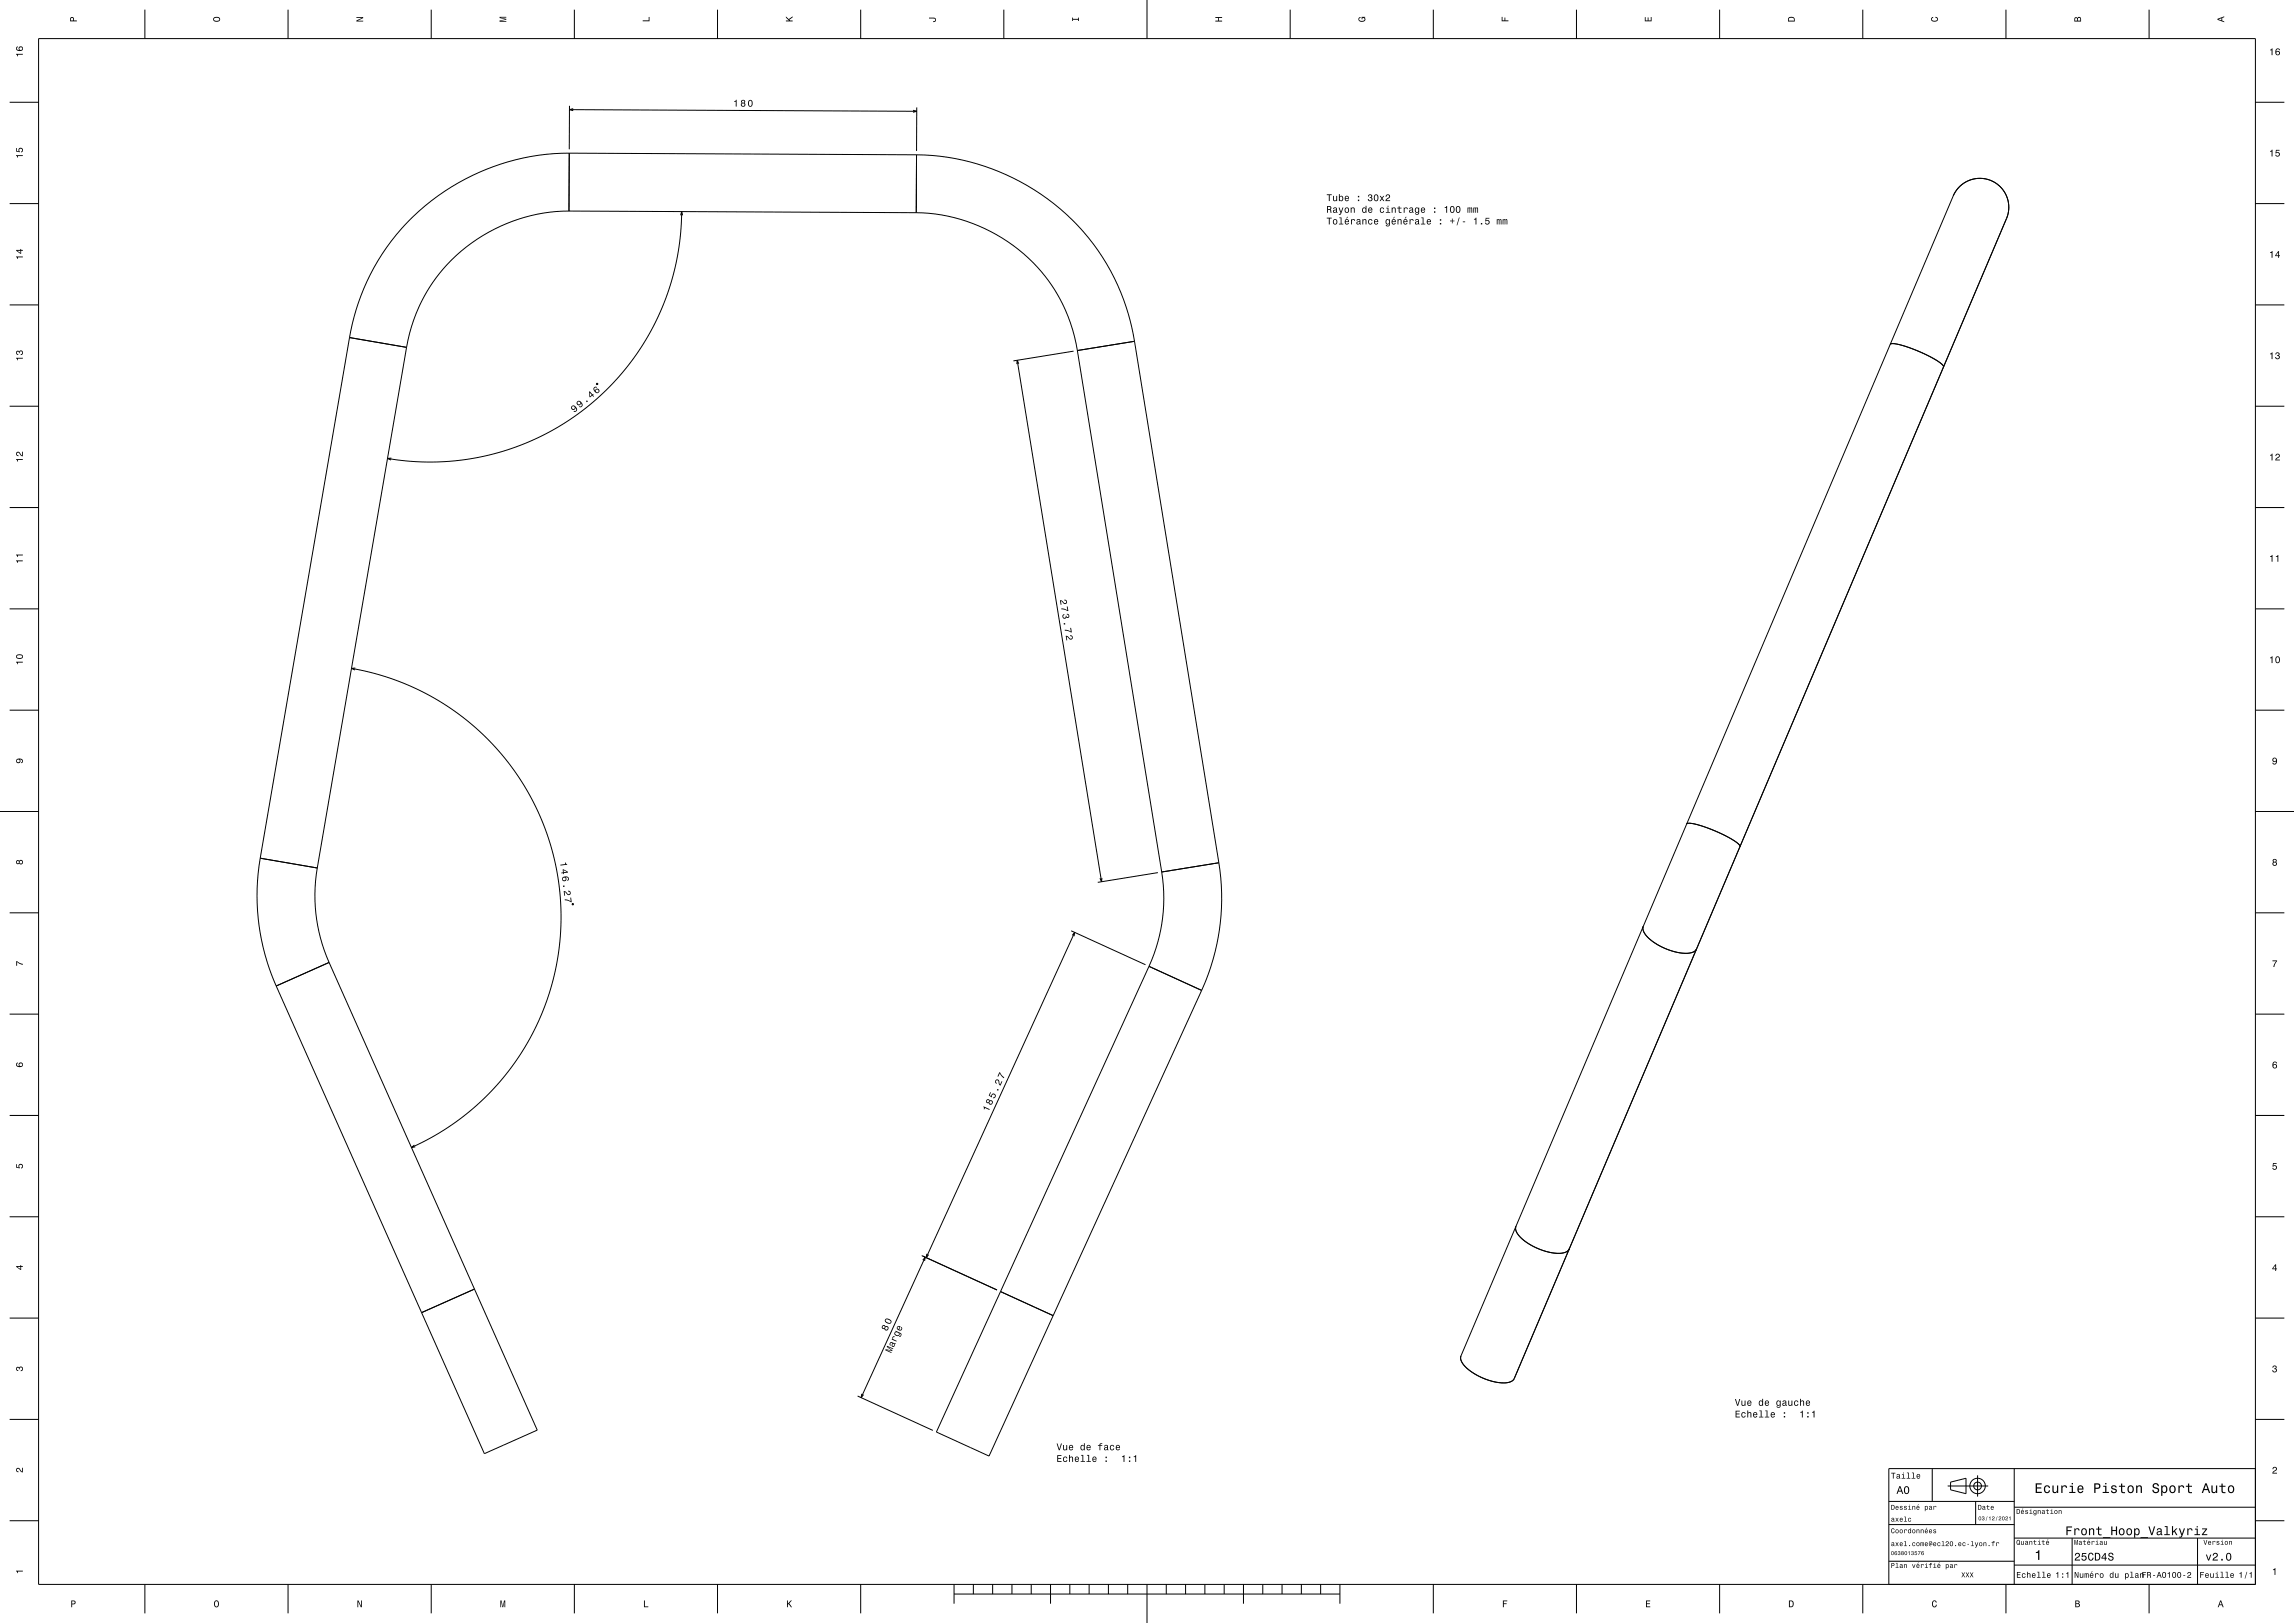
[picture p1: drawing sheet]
<svg xmlns="http://www.w3.org/2000/svg" width="1189mm" height="841mm" viewBox="0 0 1189 841" stroke-linecap="round" stroke-linejoin="round" font-family="sans-serif">
<g fill="none" stroke="#000" stroke-width=".52">
<path d="M75 5v15M149 5v15M223 5v15M298 5v15M372 5v15M446 5v15M520 5v15M595 0v20M669 5v15M743 5v15M817 5v15M891 5v15"/>
<path d="M965 5v15M1040 5v15M1114 5v15M20 20h1149v801h-1149zM5 53h15M295 57l180 1M295 55v22M297 56l-2 1h2M473 57l2 1h-2M475 56v22M1169 53h15M295 79a115 115 0 0 0-114 96"/>
<path d="M295 79v30M295 79l180 1M475 80a115 115 0 0 1 113 97M475 80v30M5 106h15M295 109a85 85 0 0 0-84 71M295 109l180 1M353 112v-2l1 2M353 110v13l-3 15-4 14-5 13-7 12-8 12-9 10-10 10-12 8-12 8-13 6-13 4-14 3-14 1h-14l-14-1M475 110a85 85 0 0 1 83 72M1040 113l1-5-1-6-3-5-5-3-5-2-6 1-5 3-3 5-227 534M1040 113l-227 534"/>
<path d="M1040 113h.1M1169 106h15M5 158h15M1169 158h15M181 175l30 5M181 175l-46 270M205 179l6 1M211 180l-47 270M588 177l-30 5M588 177l44 270M980 178h1l3 1 11 3 9 5 3 2v1M309 199h1z"/>
<path d="M527 187l44 270M528 189l-1-2v2M556 182l-31 5M558 182l44 270M1007 190h.1M5 211h15M1169 211h15M203 237l-2 1h2M5 263h15M1169 263h15M5 315h15M1169 315h15"/>
<path d="M182 346l11 3 10 3 9 3 10 5 9 5 8 6 8 7 8 7 7 8 6 9 5 8 5 10 4 9 4 10 2 10 2 10 1 11v10l-1 11-2 10-5 20-4 9-5 10-6 8-6 9-7 8-7 7-8 6-8 7-9 5-10 5M184 346h-2l2 1M5 368h15M1169 368h15M0 421h20M874 427h2h3l10 4 9 4 3 2 1 2M902 439h.1M1169 421h20M135 445a115 115 0 0 0 8 66M135 445l29 5M159 449l5 1M164 450a85 85 0 0 0 7 49"/>
<path d="M571 455v2l-1-2M600 452l-31 5M602 452a85 85 0 0 1-6 49M632 447a115 115 0 0 1-9 66M632 447l-30 5M5 473h15M297 468v1zM852 480v3l2 3 4 3 5 2 5 2 6 1 3-1 2-1M1169 473h15M171 499l107 242-27 12-108-242M171 499l-28 12M555 482l39 18"/>
<path d="M556 485l1-2v2M557 483l-77 169M879 492h.1M596 501l27 12M596 501l-111 241 28 12 110-241M5 526h15M1169 526h15M5 578h15M1169 578h15M215 593l-2 2 2-1M5 631h15M786 635l-29 69 1 2 3 3 4 3 5 3 5 1 4 1 4-1 2-2"/>
<path d="M786 635v3l2 3 4 3 5 3 6 2h5h3l2-2M1169 631h15M478 651l39 17M478 653l2-2-1 2M480 651l-34 73M480 650v2l1-2M813 647l-28 67M813 647h.1M246 668l-27 12M519 669l27 13M5 683h15M1169 683h15"/>
<path d="M785 714h.1M5 735h15M445 723l39 18M447 722l-1 2 2-1M1169 735h15M979 778h65M1002 761v17M1009 770h21M1011 768l8-2v8l-8-2zM1024 778v12M1025 765v11M1044 761v60"/>
<path d="M1169 761h-190v60M5 788h15M979 790h65M1044 797h125M1044 781h125M1074 797v24M1139 797v24M1169 788h15M979 809h65M1044 811h125M75 821v15M149 821v15"/>
<path d="M223 821v15M298 821v15M372 821v15M446 821v15M494 826h200M494 821v10M505 821v5M515 821v5M524 821v5M535 821v5M544 821v10M554 821v5"/>
<path d="M565 821v5M574 821v5M584 821v5M595 821v20M604 821v5M615 821v5M625 821v5M634 821v5M645 821v10M655 821v5M664 821v5M675 821v5"/>
<path d="M685 821v5M694 821v10M743 821v15M817 821v15M891 821v15M965 821v15M1040 821v15M1114 821v15"/>
<circle cx="1025" cy="770" r="2"/>
<circle cx="1025" cy="770" r="4"/>
</g>
<g fill="#000">
<path d="M37 9l-1 2h4h-2v-2zM37 9h1v2h-1z" fill-rule="evenodd"/>
<path d="M111 9a1.7 1.7 0 0 0 1 2 1.7 1.7 0 0 0 2-2h-1zM111 10a1.3 1.3 0 0 1 2-1 1.3 1.3 0 0 1 0 2h-2z" fill-rule="evenodd"/>
<path d="M185 9h3l-3 2h3h-3l3-2h-3z" fill-rule="evenodd"/>
<path d="M259 9h3h-3l3 1-3 1h3h-3l3-1-3-1z" fill-rule="evenodd"/>
<path d="M333 11h3v-2h1v2h-4z" fill-rule="evenodd"/>
<path d="M407 9l2 1 2-2-2 2 2 1h-4h2z" fill-rule="evenodd"/>
<path d="M482 9h2a1.2 1.2 0 0 1 1 1 1.2 1.2 0 0 1-1 1 .7 .7 0 0 0 1-1 .7 .7 0 0 0-1 0h-2z" fill-rule="evenodd"/>
<path d="M556 9v1h3v-1v2v-1h-3v1z" fill-rule="evenodd"/>
<path d="M630 9h3h-1v2h1h-3h1v-2h-1z" fill-rule="evenodd"/>
<path d="M704 9h1v1a1.2 1.2 0 0 0 1 1 1.2 1.2 0 0 0 1-2h-1v1v-1h2h-1h1a1.7 1.7 0 0 1-2 2 1.7 1.7 0 0 1-2-2z" fill-rule="evenodd"/>
<path d="M778 9h1v2h1v-2v2h2h-4z" fill-rule="evenodd"/>
<path d="M853 9v2h1v-2v2h2v-2v2h-3z" fill-rule="evenodd"/>
<path d="M927 9v2h3v-2zM927 9h2l1 2h-3z" fill-rule="evenodd"/>
<path d="M1001 9h1l-1 1a1.3 1.3 0 0 0 2 1 1.3 1.3 0 0 0 1-2h-1h1a1.6 1.6 0 0 1-1 2 1.6 1.6 0 0 1-2-2z" fill-rule="evenodd"/>
<path d="M1075 9v2h4v-1a1 1 0 0 0-1-1 1 1 0 0 0-1 0zM1076 10l1 1h-1zM1077 9h1v2h-1z" fill-rule="evenodd"/>
<path d="M1149 10l4 2-1-1v-2l1-1zM1150 10l1-1v2z" fill-rule="evenodd"/>
<path d="M8 28l1 1v-1h3zM9 24a1.6 1.6 0 0 0 1 3 1.8 1.8 0 0 0 2-3 1.2 1.2 0 0 0-2 0 1.2 1.2 0 0 0 0 2l-1-1v-1zM10 25a1 1 0 0 1 2 0 1 1 0 0 1-2 0z" fill-rule="evenodd"/>
<path d="M1177 26v3h1v-4zM1180 25a1.6 1.6 0 0 0-1 3 1.6 1.6 0 0 0 3 0l-1-1h-1v-1h1h1l-1-1zM1180 28a.7 .7 0 0 1 1 0 .7 .7 0 0 1-1 0z" fill-rule="evenodd"/>
<path d="M381 52v1v2h1v-3zM384 52l1 1a1.1 1.1 0 0 0-1 2 1.1 1.1 0 0 0 2 0 1.1 1.1 0 0 0 0-2 1 1 0 0 0 0-1 1 1 0 0 0-2 0zM384 54a1 1 0 0 1 2 0 1 1 0 0 1-2 0zM385 53a.6 .6 0 0 1 1 0 .6 .6 0 0 1-1 0zM388 52v2v1a1.6 1.6 0 0 0 2-2 1.6 1.6 0 0 0-2-1zM389 52a1.3 1.3 0 0 1 1 2 1.3 1.3 0 0 1-1 1z" fill-rule="evenodd"/>
<path d="M8 80l1 2v-1h3v-1zM8 77v2h2a1 1 0 0 1 0-2 .9 .9 0 0 1 1 0v2a1.2 1.2 0 0 0 1-2 1.2 1.2 0 0 0-2 0 1.2 1.2 0 0 0 0 1h-1z" fill-rule="evenodd"/>
<path d="M1177 78v1v2h1v-3zM1180 78l-1 2a1.1 1.1 0 0 1 2-1 1 1 0 0 1 0 2l-2-1a1.2 1.2 0 0 0 2 1 1.2 1.2 0 0 0 1-1 1.2 1.2 0 0 0-2-1v-1h2z" fill-rule="evenodd"/>
<path d="M688 107v3v-1a1.1 1.1 0 0 1 2 0 1.1 1.1 0 0 1 0 1v-1a1 1 0 0 0 0-2 1 1 0 0 0-1 0zM688 107h1v1h-1zM691 108h1v1a1 1 0 0 0-1 0 1 1 0 0 0 1 1h1v-2zM691 109a1 1 0 0 1 2 0 1 1 0 0 1-2 0zM694 108l1 2-1 1h1l1-3-1 2-1-2zM697 109a1.5 1.5 0 0 0 3 0 1.5 1.5 0 0 0-3 0zM697 109a1 1 0 0 1 2 0 1 1 0 0 1-2 0zM700 108v2h1v-1a.6 .6 0 0 1 0-1 .7 .7 0 0 1 1 1v1v-2a.9 .9 0 0 0 0-1 1.1 1.1 0 0 0-2 1zM706 108a1.3 1.3 0 0 0 0 2 1.3 1.3 0 0 0 2 0v-3v1l-1-1zM707 108a.9 .9 0 0 1 1 1 .9 .9 0 0 1-1 1zM709 108a1.3 1.3 0 0 0 0 2 1.3 1.3 0 0 0 2 0v-1a.9 .9 0 0 1-1 1 .9 .9 0 0 1 0-1h1v-1zM710 108h1v1h-1zM715 108a1.3 1.3 0 0 0 0 2 1.3 1.3 0 0 0 2 0v-1a.9 .9 0 0 1-1 1 1 1 0 0 1 0-2 .9 .9 0 0 1 1 0zM719 108v2h-1h3h-1v-2zM719 107h1zM721 108v2h1v-2l1 2v-2a.9 .9 0 0 0 0-1 .9 .9 0 0 0-1 1zM725 107v1h-1h1v2h1l-1-1v-1h1h-1zM728 108v2v-2h2a.9 .9 0 0 0-1-1 .9 .9 0 0 0-1 1zM731 108h-1h2v1a1 1 0 0 0-2 0 1 1 0 0 0 1 1h2l-1-2zM731 109a.6 .6 0 0 1 1 0 .6 .6 0 0 1-1 0zM734 108a1.3 1.3 0 0 0-1 2 1.3 1.3 0 0 0 2 0 .9 .9 0 0 1 0 1 1 1 0 0 1-2 0 1.1 1.1 0 0 0 2 0 1.1 1.1 0 0 0 1-1v-2zM734 108a.9 .9 0 0 1 1 1 .9 .9 0 0 1-1 1zM737 108a1.3 1.3 0 0 0 0 2 1.3 1.3 0 0 0 1 0l1-1a.9 .9 0 0 1-1 1 .9 .9 0 0 1-1-1h2l-1-1zM737 108h1v1h-1zM743 110h1zM743 108h1zM749 107l1 1v2v-3zM752 107v2v1a1.6 1.6 0 0 0 2-2 1.6 1.6 0 0 0-2-1zM752 107a1.3 1.3 0 0 1 1 2 1.3 1.3 0 0 1-1 1zM755 107v2v1a1.6 1.6 0 0 0 2-2 1.6 1.6 0 0 0-2-1zM755 107a1.3 1.3 0 0 1 1 2 1.3 1.3 0 0 1-1 1zM761 108v2v-2l1 2v-2l1 2v-2zM764 108v2v-2l1 2v-2l1 2v-2z" fill-rule="evenodd"/>
<path d="M688 101h1v3v-3h1zM691 102v1a.9 .9 0 0 0 1 1 .9 .9 0 0 0 1 0v-2l-1 2-1-2zM694 101v3a1.2 1.2 0 0 0 2-1 1.2 1.2 0 0 0-2-1v-1zM695 102a.9 .9 0 0 1 1 1 .9 .9 0 0 1-1 1zM697 102a1.3 1.3 0 0 0 0 2 1.3 1.3 0 0 0 2 0v-1a.9 .9 0 0 1-1 1 .9 .9 0 0 1-1-1h2v-1zM698 102l1 1h-2zM704 103v1v-1zM709 101v1a.7 .7 0 0 1 1-1 .6 .6 0 0 1 1 0 .7 .7 0 0 1-1 1v1a.7 .7 0 0 1 1 0 .7 .7 0 0 1-1 1 .7 .7 0 0 1-1-1 1.2 1.2 0 0 0 2 1 1.2 1.2 0 0 0 0-2 1 1 0 0 0 0-1 1 1 0 0 0-2 0zM712 101v2l1 1a1.6 1.6 0 0 0 2-2 1.6 1.6 0 0 0-3-1zM713 101a1.3 1.3 0 0 1 1 2 1.3 1.3 0 0 1-1 1zM715 102l1 1-1 1 1-1 2 1-1-1v-1h-1zM718 101v1h1a.8 .8 0 0 1 0-1 .8 .8 0 0 1 1 1 .8 .8 0 0 1-1 1l-1 1h3h-2v-1a1.3 1.3 0 0 0 1-1 1.3 1.3 0 0 0-1-1z" fill-rule="evenodd"/>
<path d="M688 113h1v3v-3h1zM691 115a1.3 1.3 0 0 0 2 0 1.3 1.3 0 0 0-2 0zM691 115a1 1 0 0 1 2 0 1 1 0 0 1-2 0zM694 113h1v3h-1h2h-1v-3zM698 112v1l1-1zM697 114a1.3 1.3 0 0 0 0 2 1.3 1.3 0 0 0 2 0 .9 .9 0 0 1-1 0 .9 .9 0 0 1-1-1h2v-1zM698 114l1 1h-2zM700 114v2h1v-2h1a.9 .9 0 0 0-1 0zM703 114h1l1 1a1 1 0 0 0-2 0 1 1 0 0 0 1 1h1v-2zM703 115a1 1 0 0 1 2 0 1 1 0 0 1-2 0zM706 114v2h1v-2l1 2v-1a.9 .9 0 0 0 0-1 .9 .9 0 0 0-1 0zM709 114a1.3 1.3 0 0 0 0 2 1.3 1.3 0 0 0 2 0v-1a.9 .9 0 0 1-1 1 1 1 0 0 1 0-2 .9 .9 0 0 1 1 0zM712 114a1.3 1.3 0 0 0 0 2 1.3 1.3 0 0 0 2 0 .9 .9 0 0 1-1 0 .9 .9 0 0 1 0-1h1v-1zM713 114h1v1h-1zM718 114a1.3 1.3 0 0 0 0 2 1.3 1.3 0 0 0 2 0 .9 .9 0 0 1-1 1 .9 .9 0 0 1-1 0 1.1 1.1 0 0 0 1 0 1.1 1.1 0 0 0 1-1v-2zM719 114a.9 .9 0 0 1 1 1 .9 .9 0 0 1-1 1zM723 112l-1 1 1-1zM722 114a1.3 1.3 0 0 0-1 2 1.3 1.3 0 0 0 2 0 .9 .9 0 0 1-1 0 .9 .9 0 0 1 0-1h1v-1zM722 114h1v1h-1zM724 114v2h1v-1a.6 .6 0 0 1 0-1 .7 .7 0 0 1 1 1v1v-1a.9 .9 0 0 0 0-1 .9 .9 0 0 0-1 0zM729 112l-1 1 1-1zM728 114a1.3 1.3 0 0 0-1 2 1.3 1.3 0 0 0 2 0h1a1 1 0 0 1-2 0 .9 .9 0 0 1 0-1h2l-1-1zM728 114h1v1h-1zM731 114v2v-2h2a.9 .9 0 0 0-1 0 .9 .9 0 0 0-1 0zM734 114h-1h2v1a1 1 0 0 0-2 0 1 1 0 0 0 1 1h2l-1-2zM734 115a.6 .6 0 0 1 1 0 .6 .6 0 0 1-1 0zM737 113v3h-1h3h-1v-3zM740 114a1.3 1.3 0 0 0 0 2 1.3 1.3 0 0 0 2 0 .9 .9 0 0 1-1 0 .9 .9 0 0 1-1-1h2l-1-1zM740 114h1v1h-1zM746 116h1zM746 114h1zM753 113v1l-1 1h1v1v-1l1-1h-1zM756 113l-1 4zM758 115h1zM764 113l1 1v2v-3zM770 113v2a.9 .9 0 0 1 1-1 1 1 0 0 1 0 2l-1-1a1.2 1.2 0 0 0 1 1 1.2 1.2 0 0 0 1-1 1.2 1.2 0 0 0-2-1v-1h2zM776 114v2l1-2v2l1-2v2v-2zM779 114v2l1-2v2l1-2v2v-2z" fill-rule="evenodd"/>
<path d="M8 133l1 1v-1h3zM8 130l3 1v-1h1l-1-1v1zM9 130h2v1z" fill-rule="evenodd"/>
<path d="M1177 131v3h1v-4zM1181 130l-2 3h2v1l1-2h-1v-2zM1181 131v1h-1z" fill-rule="evenodd"/>
<path d="M8 185l1 2v-1h3v-1zM9 182l-1 1 1 1v-1a.6 .6 0 0 1 0-1 .7 .7 0 0 1 1 1 .7 .7 0 0 1 1-1 .7 .7 0 0 1 1 1 .7 .7 0 0 1-1 1 1.2 1.2 0 0 0 1-2 1.2 1.2 0 0 0-2 0z" fill-rule="evenodd"/>
<path d="M1177 183v1v2h1v-3zM1180 183l-1 1h1a.6 .6 0 0 1 0-1 .6 .6 0 0 1 1 0 .6 .6 0 0 1 0 1h-1a.7 .7 0 0 1 1 1 .7 .7 0 0 1-1 1 .7 .7 0 0 1 0-1h-1a1.1 1.1 0 0 0 2 1 1.1 1.1 0 0 0 0-2 1 1 0 0 0 0-1 1 1 0 0 0-1 0z" fill-rule="evenodd"/>
<path d="M296 210a1.2 1.2 0 0 0 1 2 1.2 1.2 0 0 0 1-1l1 2h-2a1.3 1.3 0 0 0 2 0 1.3 1.3 0 0 0-1-2l-1-1zM296 211a1 1 0 0 1 2 0 1 1 0 0 1-2 0zM299 208a1.2 1.2 0 0 0 0 2 1.2 1.2 0 0 0 2-1 1 1 0 0 1 0 2 1 1 0 0 1-1 0 1.3 1.3 0 0 0 2-1 1.3 1.3 0 0 0-1-2h-1zM299 209a1 1 0 0 1 2 0 1 1 0 0 1-2 0zM304 208h1l-1-1zM305 203l1 3 1-1 1 1v-1l-1-1-1-1zM306 203l1 2h-1zM308 201a1.6 1.6 0 0 0 1 2 1.6 1.6 0 0 0 2-1l-1-1-2 1v-1h1zM309 203a.7 .7 0 0 1 1 0 .7 .7 0 0 1-1 0z" fill-rule="evenodd"/>
<path d="M8 238l1 1v-1h3zM9 234l-1 2h1h1a.8 .8 0 0 1-1-1 .8 .8 0 0 1 1-1 .8 .8 0 0 1 0 1l2 1v-2h-1v2a1.5 1.5 0 0 0-2-2z" fill-rule="evenodd"/>
<path d="M1177 236v3h1v-4zM1180 235l-1 1h1a.8 .8 0 0 1 1 0 .8 .8 0 0 1-1 1l-1 2h3v-1h-2a1.4 1.4 0 0 0 2-2 1.3 1.3 0 0 0-2-1z" fill-rule="evenodd"/>
<path d="M8 290l1 2v-1h3v-1zM8 287l1 2v-1h3v-1z" fill-rule="evenodd"/>
<path d="M1177 288v1v2h1v-3zM1180 288v1v2h1v-3z" fill-rule="evenodd"/>
<path d="M549 311l1 2v-2v1a1.3 1.3 0 0 0 2 1 1.3 1.3 0 0 0 1-2h-1a.8 .8 0 0 1 1 1 .8 .8 0 0 1-1 1 .8 .8 0 0 1-1-1zM550 315v1l4 1-1-3v2zM551 319a1.2 1.2 0 0 0 0 1 1.2 1.2 0 0 0 2 0 1 1 0 0 0 1-1 1 1 0 0 0-1-1v1a.6 .6 0 0 1 1 0 .6 .6 0 0 1 0 1 .7 .7 0 0 1-1-1h-1a.7 .7 0 0 1 0 1 .7 .7 0 0 1-1-1 .7 .7 0 0 1 1 0v-1zM551 323v1h1v-1zM552 326v1l4 1-1-3v2zM552 329l1 3v-2a1.3 1.3 0 0 0 2 1 1.3 1.3 0 0 0 1-1l-1-1v1a.8 .8 0 0 1 1 0 .8 .8 0 0 1-1 1 .8 .8 0 0 1-1-1z" fill-rule="evenodd"/>
<path d="M8 343l1 1v-1h3zM9 339l-1 1a1.7 1.7 0 0 0 2 1 1.7 1.7 0 0 0 2-1l-1-1zM9 340a1.3 1.3 0 0 1 1-1 1.3 1.3 0 0 1 1 2h-2z" fill-rule="evenodd"/>
<path d="M1177 341v3h1v-4zM1180 341l-1 2 1 1a1.6 1.6 0 0 0 2-2 1.6 1.6 0 0 0-2-1zM1180 341a1.3 1.3 0 0 1 1 1 1.3 1.3 0 0 1-1 1z" fill-rule="evenodd"/>
<path d="M9 393a1.2 1.2 0 0 0-1 2 1.2 1.2 0 0 0 2 0 1.2 1.2 0 0 0 0-1h1v1a1.3 1.3 0 0 0 1-1 1.3 1.3 0 0 0-2-1zM9 394a.7 .7 0 0 1 1 0 .7 .7 0 0 1-1 0z" fill-rule="evenodd"/>
<path d="M1178 393a1.1 1.1 0 0 0 0 2 1.1 1.1 0 0 0 2 0 1 1 0 0 1-1 1 1 1 0 0 1-1-1 1.3 1.3 0 0 0 2 1 1.3 1.3 0 0 0 0-2l-1-1zM1178 394a1 1 0 0 1 2 0 1 1 0 0 1-2 0z" fill-rule="evenodd"/>
<path d="M9 446a1 1 0 0 0-1 1 1 1 0 0 0 2 0 1.1 1.1 0 0 0 2 1 1.1 1.1 0 0 0 0-2 1.1 1.1 0 0 0-2 0zM10 447a1 1 0 0 1 2 0 1 1 0 0 1-2 0zM9 447a.6 .6 0 0 1 1 0 .6 .6 0 0 1-1 0z" fill-rule="evenodd"/>
<path d="M290 448v1l4-1-1-1v1zM292 451v1h-1v1h1v-1h2zM292 451l2 1h-2zM292 455a1.2 1.2 0 0 0 0 1 1.2 1.2 0 0 0 1 0 1.2 1.2 0 0 0 0-1h1v1a1.3 1.3 0 0 0 1-1 1.3 1.3 0 0 0-2-1zM292 455a.7 .7 0 0 1 1 0 .7 .7 0 0 1-1 0zM292 459v1h1v-1zM292 462v2h1v-2a1.4 1.4 0 0 0 2 2 1.3 1.3 0 0 0 1-2h-1h-1a.8 .8 0 0 1 1 1 .8 .8 0 0 1 0 1 .8 .8 0 0 1-1-1zM293 466l3 1v-2v2z" fill-rule="evenodd"/>
<path d="M1178 445v2a1.1 1.1 0 0 0 0 1 1.1 1.1 0 0 0 2 0 1.1 1.1 0 0 0 0-1 1 1 0 0 0 0-2 1 1 0 0 0-2 0zM1178 448a1 1 0 0 1 2 0 1 1 0 0 1-2 0zM1178 446a1 1 0 0 1 2 0 1 1 0 0 1-2 0z" fill-rule="evenodd"/>
<path d="M8 498l4 1v1l-3-1v1h-1z" fill-rule="evenodd"/>
<path d="M1178 498h2l-1 3h-1v-1l2-2h-2z" fill-rule="evenodd"/>
<path d="M9 551a1.6 1.6 0 0 0 1 2 1.6 1.6 0 0 0 2-2 1.2 1.2 0 0 0-2 0 1.2 1.2 0 0 0 0 1h-1v-1zM10 552a1 1 0 0 1 2 0 1 1 0 0 1-2 0z" fill-rule="evenodd"/>
<path d="M1178 550a1.6 1.6 0 0 0 0 3 1.6 1.6 0 0 0 2 0v-1h-2l1-1h1v-1zM1178 553a1 1 0 0 1 2 0 1 1 0 0 1-2 0z" fill-rule="evenodd"/>
<path d="M510 573v2l1-1 2 1zM511 570a1 1 0 0 0 0 1 1 1 0 0 0 1 0 1.1 1.1 0 0 0 2 1 1.1 1.1 0 0 0 0-1 1.1 1.1 0 0 0-1-1h-1zM513 571a.7 .7 0 0 1 1 0 .7 .7 0 0 1-1 0zM511 571a1 1 0 0 1 2 0 1 1 0 0 1-2 0zM513 566l-1 2 2 1a1 1 0 0 1 0-2 1.1 1.1 0 0 1 2 1l-1 1a1.2 1.2 0 0 0 1-1 1.2 1.2 0 0 0-1-1 1.2 1.2 0 0 0-1 1h-1l1-2zM517 564v1h1zM516 560v1l1 1v-1a.8 .8 0 0 1-1-1 .8 .8 0 0 1 1 0 .8 .8 0 0 1 1 1l1 2 1-3h-1l-1 2a1.4 1.4 0 0 0 0-2 1.4 1.4 0 0 0-2 0zM518 556l-1 2 1-2 2 3 1-1z" fill-rule="evenodd"/>
<path d="M8 603l1 2h1a1.2 1.2 0 0 1 0-2 1.2 1.2 0 0 1 2 1 1.2 1.2 0 0 1-1 2v-1a.8 .8 0 0 0 0-1 .8 .8 0 0 0-1 0 .8 .8 0 0 0 0 1h-2z" fill-rule="evenodd"/>
<path d="M1178 603h2h-2v1a1.2 1.2 0 0 1 2 1 1.2 1.2 0 0 1-1 1 1.2 1.2 0 0 1-1-1 .8 .8 0 0 0 1 1 1 1 0 0 0 0-2 .8 .8 0 0 0-1 1z" fill-rule="evenodd"/>
<path d="M8 656l3 2v-2h1h-1zM9 656h2v2z" fill-rule="evenodd"/>
<path d="M1179 655l-1 3h1v1h1v-2v-2zM1179 656v1h-1z" fill-rule="evenodd"/>
<path d="M457 687a.9 .9 0 0 0 0 1 .9 .9 0 0 0 1 0 1.1 1.1 0 0 0 2 1 1.1 1.1 0 0 0 0-1 1.1 1.1 0 0 0-1-1h-1zM459 688a.7 .7 0 0 1 1 0 .7 .7 0 0 1-1 0zM457 688a1 1 0 0 1 2 0 1 1 0 0 1-2 0zM459 683a1.7 1.7 0 0 0 1 3 1.7 1.7 0 0 0 2-1l-1-2zM459 684a1.3 1.3 0 0 1 2 0 1.3 1.3 0 0 1 0 2l-2-1z" fill-rule="evenodd"/>
<path d="M9 709h1a1.2 1.2 0 0 1 2 0 1.2 1.2 0 0 1-1 2v-1a.7 .7 0 0 0 1-1 .7 .7 0 0 0-1 0 .7 .7 0 0 0-1 1v-1a.6 .6 0 0 0-1 0 .6 .6 0 0 0 0 1h-1z" fill-rule="evenodd"/>
<path d="M460 697v1l2 2-3-1v1l3 1-3-2 3 1h1l-3-2 3 1zM461 696l1 1v-1a1 1 0 0 0 0 2 1.1 1.1 0 0 0 2-1v-1zM462 697a1 1 0 0 1 2 0 1 1 0 0 1-2 0zM463 693v1h-1l3 1-2-1 1-1zM464 690a1.2 1.2 0 0 0 1 2 1.2 1.2 0 0 0 1-1 .9 .9 0 0 1 1 1 .9 .9 0 0 1-1 1 1.1 1.1 0 0 0 1-1 1.1 1.1 0 0 0 0-1zM464 690a1.1 1.1 0 0 1 2 1 1 1 0 0 1-1 1l-1-1zM465 687a1.3 1.3 0 0 0 0 2 1.3 1.3 0 0 0 2 0 1.3 1.3 0 0 0 0-1 .9 .9 0 0 1 0 1 .9 .9 0 0 1-1 0l1-2zM465 688h1v1z" fill-rule="evenodd"/>
<path d="M1178 708a1 1 0 0 1 2 0 1 1 0 0 1 0 1 1.2 1.2 0 0 1-1 2 1.2 1.2 0 0 1-1-1 .7 .7 0 0 0 1 1 .7 .7 0 0 0 1-1 .7 .7 0 0 0-1-1 .6 .6 0 0 0 0-1 .7 .7 0 0 0-1 1z" fill-rule="evenodd"/>
<path d="M900 731v3h2h-2v-1h2v-1h-2v-1h2zM903 732a1.3 1.3 0 0 0 0 2 1.3 1.3 0 0 0 2 0 1 1 0 0 1-2 0 1 1 0 0 1 0-2 1.1 1.1 0 0 1 2 1l-1-1zM906 731v3l1-2v2h1v-1a.9 .9 0 0 0-1-1 .9 .9 0 0 0-1 0v-1zM909 732a1.3 1.3 0 0 0 0 2 1.3 1.3 0 0 0 2 0 .9 .9 0 0 1-1 0 .9 .9 0 0 1-1-1h2l-1-1zM909 732h1v1h-1zM912 731h1v3h-1h2h-1v-3zM915 731h1v3h-1h2h-1v-3zM918 732a1.3 1.3 0 0 0 0 2 1.3 1.3 0 0 0 2 0 .9 .9 0 0 1-1 0 .9 .9 0 0 1-1-1h2l-1-1zM918 732h1l1 1h-2zM925 732v1v-1z" fill-rule="evenodd"/>
<path d="M899 725l1 3h1l1-3-1 3-1-3zM903 726v2a.9 .9 0 0 0 0 1 .9 .9 0 0 0 1-1h1v-2h-1v2l-1-2zM906 726a1.3 1.3 0 0 0 0 2 1.3 1.3 0 0 0 2 0 .9 .9 0 0 1-1 0 .9 .9 0 0 1-1-1h2l-1-1zM906 726h1v1h-1zM912 726a1.3 1.3 0 0 0 0 2 1.3 1.3 0 0 0 1 0h1v-3h-1v1zM912 727a1 1 0 0 1 2 0 1 1 0 0 1-2 0zM915 726a1.3 1.3 0 0 0 0 2 1.3 1.3 0 0 0 2 0 .9 .9 0 0 1-1 0 .9 .9 0 0 1-1-1h2l-1-1zM915 726h1v1h-1zM921 726a1.3 1.3 0 0 0 0 2 1.3 1.3 0 0 0 2 0 .9 .9 0 0 1-1 1 .9 .9 0 0 1-1 0 1.1 1.1 0 0 0 1 1 1.1 1.1 0 0 0 1-2v-2zM921 726h1a.9 .9 0 0 1 1 1 1.1 1.1 0 0 1-2 1zM924 726v1l1-1v1a1 1 0 0 0-1 0 1.1 1.1 0 0 0 1 2l1-1v-2zM924 728a.6 .6 0 0 1 1 0 .6 .6 0 0 1-1 0zM927 726v2a.9 .9 0 0 0 1 1 .9 .9 0 0 0 1-1v-2v2h-1l-1-2zM930 726a1.3 1.3 0 0 0 0 2 1.3 1.3 0 0 0 2 0v-1a.9 .9 0 0 1-1 1 1 1 0 0 1 0-2 .9 .9 0 0 1 1 1l-1-1zM933 725v3v-1l1-1 1 2v-1a.9 .9 0 0 0-1-1 .9 .9 0 0 0-1 0v-1zM936 726a1.3 1.3 0 0 0 0 2 1.3 1.3 0 0 0 2 0 .9 .9 0 0 1-1 0 .9 .9 0 0 1-1-1h2v-1zM937 726l1 1h-2z" fill-rule="evenodd"/>
<path d="M933 732h1v2v-3zM937 732v1v-1zM939 732h1v2v-3z" fill-rule="evenodd"/>
<path d="M548 754v4h2v-1h-2v-1h2h-2v-2h2zM551 755a1.3 1.3 0 0 0 0 2 1.3 1.3 0 0 0 2 0 .9 .9 0 0 1-1 0 1 1 0 0 1 0-2 .9 .9 0 0 1 1 1v-1zM554 754v4h1v-2a.6 .6 0 0 1 0-1 .7 .7 0 0 1 1 1v2v-2a.9 .9 0 0 0 0-1 .9 .9 0 0 0-1 0v-1zM557 755a1.3 1.3 0 0 0 0 2 1.3 1.3 0 0 0 2 0 .9 .9 0 0 1-1 0 .9 .9 0 0 1-1-1h2v-1zM558 755l1 1h-2zM560 754h1v3l-1 1h2l-1-1v-3zM563 754h1v3l-1 1h2v-1v-3zM566 755a1.3 1.3 0 0 0 0 2 1.3 1.3 0 0 0 2 0 .9 .9 0 0 1-1 0 .9 .9 0 0 1 0-1h1v-1zM567 755h1v1h-1zM573 757v1h1v-1zM573 755v1h1v-1z" fill-rule="evenodd"/>
<path d="M548 748l1 3 1-3-1 3-1-3zM551 749v2a.9 .9 0 0 0 1 1 .9 .9 0 0 0 1-1v-2l-1 2-1-2zM554 749a1.3 1.3 0 0 0 0 2 1.3 1.3 0 0 0 2 0 .9 .9 0 0 1-1 0 .9 .9 0 0 1-1-1h2v-1zM555 749l1 1h-2zM560 749a1.3 1.3 0 0 0 0 2 1.3 1.3 0 0 0 2 0v-3v1h-1zM561 749a.9 .9 0 0 1 1 1 .9 .9 0 0 1-1 1zM563 749a1.3 1.3 0 0 0 0 2 1.3 1.3 0 0 0 2 0 .9 .9 0 0 1-1 0 .9 .9 0 0 1 0-1h1v-1zM564 749h1v1h-1zM569 749h1v2v-2h1l-1-1h1zM573 749l-1 1 2-1v1a1 1 0 0 0-2 0 1.1 1.1 0 0 0 1 2l2-1-1-2zM573 751a.6 .6 0 0 1 1 0 .6 .6 0 0 1-1 0zM576 749a1.3 1.3 0 0 0-1 2 1.3 1.3 0 0 0 2 0 .9 .9 0 0 1-1 0 1 1 0 0 1 0-2 .9 .9 0 0 1 1 1v-1zM579 749a1.3 1.3 0 0 0-1 2 1.3 1.3 0 0 0 2 0 .9 .9 0 0 1-1 0 .9 .9 0 0 1 0-1h2l-1-1zM579 749h1v1h-1z" fill-rule="evenodd"/>
<path d="M582 755v3h1v-4zM585 757v1h1v-1zM585 755v1h1v-1zM588 755v3h1v-4z" fill-rule="evenodd"/>
<path d="M9 761a2.1 2.1 0 0 1 2 1v-1h1v2l-2-1a.7 .7 0 0 0-1-1 .7 .7 0 0 0 0 1 .7 .7 0 0 0 1 0l-1 1-1-1z" fill-rule="evenodd"/>
<path d="M980 780v2h1a1.3 1.3 0 0 0 1-1 1.3 1.3 0 0 0-1-1zM981 780a1 1 0 0 1 1 1 1 1 0 0 1-1 1zM983 781a1 1 0 0 0 0 1 1 1 0 0 0 1 0h-1v-1h1zM983 781h1h-1zM985 780v1l1 1h-1a.7 .7 0 0 0 1 0 .7 .7 0 0 0 0-1h-1h1v-1zM987 780v1l1 1h-1a.7 .7 0 0 0 1 0 .7 .7 0 0 0 0-1h-1h1v-1zM989 780l1 2h-1h2h-1v-2zM991 780v2l1-1 1 1v-1zM994 781a1 1 0 0 0-1 1 1 1 0 0 0 2 0h-1v-1h1zM994 781h1h-1zM998 780v3v-1a.9 .9 0 0 0 1-1 .9 .9 0 0 0-1 0zM998 781a.7 .7 0 0 1 1 0 .7 .7 0 0 1-1 0zM1000 780v1h1a.7 .7 0 0 0-1 1h1v-2zM1000 782a.5 .5 0 0 1 1 0 .5 .5 0 0 1-1 0zM1002 780v2l1-1h1z" fill-rule="evenodd"/>
<path d="M980 763l1 1v2v-2l1-1zM983 764v1l1-1v1a.8 .8 0 0 0-1 0 .8 .8 0 0 0 1 1h1v-2zM983 765a.5 .5 0 0 1 1 0 .5 .5 0 0 1-1 0zM986 764v2h2h-1v-2zM986 763h1zM988 763h1v3h-1h2h-1v-3zM991 763h1v3h-1h2h-1v-3zM994 764a1.1 1.1 0 0 0-1 2 1.1 1.1 0 0 0 2 0v-1a.8 .8 0 0 1-1 1 .8 .8 0 0 1 0-1h1v-1zM994 764h1v1h-1z" fill-rule="evenodd"/>
<path d="M984 770l-1 4h1v-1h2v1l-1-4zM985 771v1h-1zM987 771v2l1 1a1.8 1.8 0 0 0 2-2 1.8 1.8 0 0 0-3-1zM988 771a1.5 1.5 0 0 1 1 1 1.5 1.5 0 0 1-1 2l-1-2z" fill-rule="evenodd"/>
<path d="M1025 780v2h1a1.3 1.3 0 0 0 1-1 1.3 1.3 0 0 0-1-1zM1026 780a1 1 0 0 1 1 1 1 1 0 0 1-1 1zM1028 780v1a.7 .7 0 0 0-1 1 .7 .7 0 0 0 1 0h1v-2zM1028 782a.5 .5 0 0 1 1 0 .5 .5 0 0 1-1 0zM1030 780v1v1h1h-1v-1l1-1zM1032 781a1 1 0 0 0 0 1 1 1 0 0 0 1 0h-1v-1h1zM1032 781h1h-1z" fill-rule="evenodd"/>
<path d="M1055 769v5h3v-1h-2v-2h2h-2v-2h2zM1060 770a1.9 1.9 0 0 0 0 3 1.9 1.9 0 0 0 2 0l1-1h-1v1a1.2 1.2 0 0 1-2-1 1.2 1.2 0 0 1 2-1h1l-1-1zM1064 770v2a1.3 1.3 0 0 0 1 2 1.3 1.3 0 0 0 1-1v1h1v-4h-1v3h-1h-1v-3zM1068 770v4h1v-4h1l1 1a1.3 1.3 0 0 0-1-1 1.3 1.3 0 0 0-1 0zM1073 770h1v3h-2v1h4v-1h-2v-3zM1074 768v1v-1zM1077 770a1.9 1.9 0 0 0 0 3 1.9 1.9 0 0 0 3 0h-2l-1-1h3l-1-2h-1zM1078 770h1v1h-2zM1085 769v5h1v-2a1.6 1.6 0 0 0 3-1 1.6 1.6 0 0 0-2-2zM1086 769h1a.9 .9 0 0 1 1 1 .9 .9 0 0 1-1 1h-1zM1090 770h1v3h-1v1h3v-1h-1v-3zM1091 768v1h1v-1zM1095 770h-1a2 2 0 0 0 3 2 .9 .9 0 0 1-1 1 .9 .9 0 0 1-1-1h-1a1.4 1.4 0 0 0 2 2 1.4 1.4 0 0 0 1-2l-2-1a.8 .8 0 0 1 1-1 .8 .8 0 0 1 0 1h1l-1-1zM1099 769v1h-1h1l1 3 1 1v-1h-1v-1v-2h1h-1v-1zM1103 770a1.9 1.9 0 0 0 0 3 1.9 1.9 0 0 0 3 0v-1a1.7 1.7 0 0 0-1-2 1.7 1.7 0 0 0-2 0zM1104 771v-1a1.3 1.3 0 0 1 1 2 1.3 1.3 0 0 1-1 1zM1107 770v4h1v-3l1-1 1 1v3v-3a1.3 1.3 0 0 0-1-1 1.3 1.3 0 0 0-1 0zM1116 769a1.8 1.8 0 0 0 0 2 1.8 1.8 0 0 0 2 1 1.1 1.1 0 0 1-1 1 1.1 1.1 0 0 1-1-1 1.7 1.7 0 0 0 1 2 1.7 1.7 0 0 0 2-2 1.7 1.7 0 0 0-2-1 1 1 0 0 1 0-2 1 1 0 0 1 1 0 1 1 0 0 1 0 1h1v-1h-1zM1120 770v5h1v-2a1.8 1.8 0 0 0 2-1 1.8 1.8 0 0 0-2-2zM1121 771v-1a1.4 1.4 0 0 1 2 2 1.3 1.3 0 0 1-2 1zM1125 770a1.9 1.9 0 0 0 0 3 1.9 1.9 0 0 0 3 0v-1a1.7 1.7 0 0 0-1-2 1.7 1.7 0 0 0-2 0zM1125 771l1-1a1.3 1.3 0 0 1 1 2 1.3 1.3 0 0 1-2 1zM1129 770v4h1v-4h1l1 1a1.3 1.3 0 0 0-1-1 1.3 1.3 0 0 0-1 0zM1134 769v1h-1h1v3l2 1v-1h-1v-1v-2h1h-1v-1zM1143 769l-2 5h1v-2h2l1 2h1l-2-5zM1143 769l1 3h-1zM1146 770v2a1.3 1.3 0 0 0 1 2 1.3 1.3 0 0 0 2-1v1v-4l-1 3h-1v-3zM1151 769v1h-1h1l1 3 1 1v-1h-1v-1v-2h1h-1v-1zM1155 770a1.9 1.9 0 0 0 0 3 1.9 1.9 0 0 0 3 0v-1a1.7 1.7 0 0 0-1-2 1.7 1.7 0 0 0-2 0zM1156 771v-1a1.3 1.3 0 0 1 1 2 1.3 1.3 0 0 1-1 1z" fill-rule="evenodd"/>
<path d="M1178 760a1.2 1.2 0 0 1 2 1 1.2 1.2 0 0 1-1 1l-1 1h2v1h-2l1-2a.7 .7 0 0 0 1-1 .7 .7 0 0 0-1-1 .7 .7 0 0 0-1 1z" fill-rule="evenodd"/>
<path d="M981 787h-1h1a.7 .7 0 0 0-1 1 .7 .7 0 0 0 1 1l1-1v-1zM982 787h1l-1 1h1h1l-1-1h1h-1zM985 787a1 1 0 0 0 0 1 1 1 0 0 0 1 0h-1h1v-1zM985 787h1h-1zM987 786v2h1v-2zM989 787a1 1 0 0 0 0 1 1 1 0 0 0 1 0h1a.7 .7 0 0 1-1 0 .7 .7 0 0 1 0-1 .7 .7 0 0 1 1 0h-1z" fill-rule="evenodd"/>
<path d="M980 792a1.2 1.2 0 0 0 0 2 1.2 1.2 0 0 0 2 0 .8 .8 0 0 1-1 0 .8 .8 0 0 1 0-1 .8 .8 0 0 1 1 0l-1-1zM982 794a1 1 0 0 0 2 0 1 1 0 0 0-2 0zM983 793a.7 .7 0 0 1 1 0 .7 .7 0 0 1-1 0zM985 794a1 1 0 0 0 1 0 1 1 0 0 0-1 0zM985 793a.7 .7 0 0 1 1 0 .7 .7 0 0 1-1 0zM987 793v1v-1h1zM989 793a.9 .9 0 0 0 0 1 .9 .9 0 0 0 1 0h1v-2l-1 1zM989 793a.7 .7 0 0 1 1 0 .7 .7 0 0 1-1 0zM991 794a1 1 0 0 0 2 0 1 1 0 0 0-2 0zM991 793a1 1 0 0 1 2 0 1 1 0 0 1-2 0zM993 793v1l1-1 1 1v-1zM996 793v1v-1l1 1v-1zM999 792h-1zM998 793a1 1 0 0 0 0 1 1 1 0 0 0 1 0h-1h1v-1zM998 793h1h-1zM1000 793a1 1 0 0 0 0 1 1 1 0 0 0 1 0h-1h1v-1zM1000 793h1h-1zM1002 793l1 1h-1a.7 .7 0 0 0 1 1 1 1 0 0 0 0-2h-1h1z" fill-rule="evenodd"/>
<path d="M1026 786v2a.9 .9 0 0 0 1-1 .9 .9 0 0 0-1-1zM1026 786h1l-1 2zM1027 786h1v1v1l-1-1a.7 .7 0 0 0 1 1 .7 .7 0 0 0 0-1v-1zM1030 786l-1 2zM1031 786l1 2v-2zM1033 786h-1h1h1l-2 2h2h-1l1-1a.7 .7 0 0 0 0-1 .7 .7 0 0 0-1 0zM1035 786l-1 2zM1036 786h1l-1 2h1h-1l1-1a.7 .7 0 0 0 0-1 .7 .7 0 0 0-1 0zM1038 786v2a.9 .9 0 0 0 1-1 .9 .9 0 0 0-1-1zM1038 786h1l-1 2zM1040 786h-1h1l-1 2h2h-1l1-1a.7 .7 0 0 0-1-1zM1041 786l1 2v-2z" fill-rule="evenodd"/>
<path d="M1045 782v2h1a1.3 1.3 0 0 0 1-1 1.3 1.3 0 0 0-1-1zM1046 782a1 1 0 0 1 1 1 1 1 0 0 1-1 1zM1048 783a1 1 0 0 0 0 1 1 1 0 0 0 1 0h-1h1v-1zM1048 783h1h-1zM1050 783l1 1h-1a.7 .7 0 0 0 1 1 1 1 0 0 0 0-2h-1h1zM1052 783v1h1v-1zM1052 782h1zM1054 783a.9 .9 0 0 0 0 1 .9 .9 0 0 0 1 0v1h-1a.8 .8 0 0 0 1 0 .8 .8 0 0 0 1-1v-1zM1054 783a1 1 0 0 1 2 0 1 1 0 0 1-2 0zM1056 783v1l1-1 1 1v-1zM1059 783h-1h1a.7 .7 0 0 0-1 1 .7 .7 0 0 0 1 1l1-1v-1zM1061 782l-1 1h1v1l1 1-1-1v-1h1zM1063 783v1h1v-1zM1063 782h1zM1065 784a1 1 0 0 0 2 0 1 1 0 0 0-2 0zM1065 783a.7 .7 0 0 1 1 0 .7 .7 0 0 1-1 0zM1067 783v1l1-1 1 1-1-1z" fill-rule="evenodd"/>
<path d="M1071 791v4h1v-2h2h-2v-1h2v-1zM1075 792v3h1v-2l1-1 1 1a1.1 1.1 0 0 0-1-1 1.1 1.1 0 0 0-1 1zM1079 792a1.7 1.7 0 0 0 0 3 1.7 1.7 0 0 0 3 0l-1-3h-1zM1079 793l1-1a1.2 1.2 0 0 1 1 2 1.2 1.2 0 0 1-2 1zM1083 792v3v-2l1-1 1 1v2v-2a1.1 1.1 0 0 0 0-1 1.1 1.1 0 0 0-2 1zM1087 791v1h-1v1h1l1 2 1 1-1-2v-1h1v-1h-1v-1zM1090 797h4zM1094 791v4h1v-2h2v2v-4v2h-2v-2zM1099 792a1.7 1.7 0 0 0-1 3 1.7 1.7 0 0 0 3 0v-3h-1zM1099 793v-1a1.4 1.4 0 0 1 2 2 1.2 1.2 0 0 1-2 1zM1102 792a1.7 1.7 0 0 0 0 3 1.7 1.7 0 0 0 3 0v-3h-1zM1103 793v-1a1.4 1.4 0 0 1 2 2 1.2 1.2 0 0 1-2 1zM1106 792v5h1v-2a1.6 1.6 0 0 0 2-1 1.6 1.6 0 0 0-2-1zM1107 793v-1a1.2 1.2 0 0 1 1 2 1.2 1.2 0 0 1-1 1zM1109 797h4zM1114 791l1 4h1l1-4h-1l-1 4-1-4zM1118 792v1a.7 .7 0 0 1 1-1 .7 .7 0 0 1 1 1 1.3 1.3 0 0 0-2 1 1.3 1.3 0 0 0 1 2l1-1h1l-1-3zM1118 794a1 1 0 0 1 2 0 1 1 0 0 1-2 0zM1122 791h1v4h-1h3h-2v-4zM1126 791v4l1-1 1 1h1l-2-2 2-1h-1l-2 2v-3zM1129 792l2 4-1 1 3-5h-1l-1 3-1-3zM1134 792v3l1-2v-1l1 1a1.1 1.1 0 0 0 0-1 1.1 1.1 0 0 0-2 1zM1138 792v1h1v2h-2h3h-1v-3zM1141 792h2l-2 3h3h-2l2-3z" fill-rule="evenodd"/>
<path d="M1142 798l1 2 1-2-1 2zM1145 799a1 1 0 0 0 0 1 1 1 0 0 0 1 0h-1h1v-1zM1145 799h1h-1zM1147 799v1v-1h1zM1149 799l1 1h-1a.7 .7 0 0 0 1 1 1 1 0 0 0 0-2h-1h1zM1151 799l1 1h-1h2h-1v-1zM1153 800a1 1 0 0 0 2 0 1 1 0 0 0-2 0zM1153 799a1 1 0 0 1 2 0 1 1 0 0 1-2 0zM1155 799v1l1-1 1 1v-1z" fill-rule="evenodd"/>
<path d="M8 814h4h-3v1z" fill-rule="evenodd"/>
<path d="M980 804l1 2a.9 .9 0 0 0 1-1 1.1 1.1 0 0 0-2-1zM981 804v2zM982 804a1 1 0 0 0 0 2 .8 .8 0 0 0 1-1h-1v-1h1zM982 805a.5 .5 0 0 1 1 0 .5 .5 0 0 1-1 0zM984 804h1l-1 1h1l-1 1v-1a.7 .7 0 0 0 1 1 .7 .7 0 0 0 0-1v-1zM986 804a1 1 0 0 0-1 1 1 1 0 0 0 2 0v-1zM987 804l1 2a.9 .9 0 0 0 1-1 1.1 1.1 0 0 0-2-1zM988 804v2zM989 804l1 2v-2zM991 804h1l-1 1h1l-1 1v-1a.7 .7 0 0 0 0 1 .7 .7 0 0 0 1-1v-1zM993 804l-1 1h1h-1a.7 .7 0 0 0 1 1 .7 .7 0 0 0 1-1 .7 .7 0 0 0-1 0l1-1zM994 804h1v2v-2zM996 804a1 1 0 0 0 0 2 .8 .8 0 0 0 1-1h-1v-1h1zM996 805a.5 .5 0 0 1 1 0 .5 .5 0 0 1-1 0z" fill-rule="evenodd"/>
<path d="M980 810v2l1-1a.8 .8 0 0 0 1 0 .8 .8 0 0 0-1-1zM981 810v1zM983 810v2h-1h2h-1v-2zM985 811h1a.7 .7 0 0 0-1 1 .7 .7 0 0 0 0 1l1-1v-1zM985 812a.5 .5 0 0 1 1 0 .5 .5 0 0 1-1 0zM987 811v1l1-1v1v-1zM991 811l1 1 1-1-1 1zM994 811a1 1 0 0 0-1 1 1 1 0 0 0 2 0h-1h1v-1zM994 811h1h-1zM996 811v1v-1h1zM998 811v1h1v-1zM998 810h1zM1000 811l1 1v-1v-1zM1002 811l1 1h-1h2h-1v-1zM1004 811a1 1 0 0 0 0 1 1 1 0 0 0 2 0h-1h-1h2v-1zM1005 811h-1zM1009 811v2v-1a.9 .9 0 0 0 1-1 .9 .9 0 0 0-1 0zM1009 812a.7 .7 0 0 1 1 0 .7 .7 0 0 1-1 0zM1011 811h1a.7 .7 0 0 0-1 1 .7 .7 0 0 0 0 1l1-1v-1zM1011 812a.5 .5 0 0 1 1 0 .5 .5 0 0 1-1 0zM1013 811v1v-1h1z" fill-rule="evenodd"/>
<path d="M981 799l-1 1 1-1v1a.7 .7 0 0 0-1 0 .7 .7 0 0 0 1 1h1v-2zM982 799l1 1-1 1 1-1 1 1-1-1 1-1-1 1zM985 799a1 1 0 0 0 0 2 1 1 0 0 0 1 0h-1v-1h1v-1zM985 800h1h-1zM987 799v2h1v-2zM991 799a1 1 0 0 0 0 2 1 1 0 0 0 2 0v-1a.7 .7 0 0 1-1 1 .7 .7 0 0 1 0-1 .7 .7 0 0 1 1 0l-1-1zM993 800a1 1 0 0 0 2 0 1 1 0 0 0-2 0zM994 800a.7 .7 0 0 1 1 0 .7 .7 0 0 1-1 0zM995 799v2l1-2v2l1-2v2v-2zM998 799a1 1 0 0 0 0 2 1 1 0 0 0 1 0h-1v-1h1v-1zM998 800h1h-1zM1000 799a1.1 1.1 0 0 0 0 1 1.1 1.1 0 0 0 1 1 1 1 0 0 1-1-1 1 1 0 0 1 1-1l-1 1 1 1h1l-1-2zM1002 799a1 1 0 0 0 0 2 1 1 0 0 0 1 0l-1-1h2l-1-1zM1002 800h1h-1zM1004 799a1 1 0 0 0 0 2 1 1 0 0 0 2 0v-1a.7 .7 0 0 1-1 1 .7 .7 0 0 1 0-1 .7 .7 0 0 1 1 0l-1-1zM1006 799h1v2h-1h2h-1v-2zM1009 799l-1 1 1-1h1l-2 2h2h-1v-1a.8 .8 0 0 0 1-1 .8 .8 0 0 0-1 0zM1011 799v2a1.2 1.2 0 0 0 1-1 1.2 1.2 0 0 0-1-1zM1011 799a.8 .8 0 0 1 1 1 .8 .8 0 0 1-1 1zM1013 801h1zM1015 799a1 1 0 0 0 0 2 1 1 0 0 0 1 0l-1-1h2l-1-1zM1015 800h1h-1zM1017 799a1 1 0 0 0 0 2 1 1 0 0 0 2 0v-1a.7 .7 0 0 1-1 1 .7 .7 0 0 1 0-1 .7 .7 0 0 1 1 0l-1-1zM1020 800h1zM1022 799v2h1h-1v-2zM1024 799v2v1l1-3-1 2zM1026 800a1 1 0 0 0 2 0 1 1 0 0 0-2 0zM1026 800a.7 .7 0 0 1 1 0 .7 .7 0 0 1-1 0zM1028 799v2l1-2 1 2-1-2zM1032 799l1 1v1v-1h1l-1-1h1zM1035 799v2v-1h1z" fill-rule="evenodd"/>
<path d="M1017 815v1v1l1-1 1 1-1-1 1-1-1 1zM1019 815l1 1-1 1 1-1 1 1-1-1 1-1-1 1zM1021 815l1 1-1 1 1-1 1 1-1-1 1-1-1 1z" fill-rule="evenodd"/>
<path d="M1045 815v3h2l-1-1v-1h1h-1v-1h1zM1048 815a1.1 1.1 0 0 0 0 2 1.1 1.1 0 0 0 2 0 .8 .8 0 0 1-1 0 .8 .8 0 0 1 0-1 .8 .8 0 0 1 1 0l-1-1zM1051 814v4l1-2v2v-2a.8 .8 0 0 0 0-1 .8 .8 0 0 0-1 1zM1053 815a1.1 1.1 0 0 0 0 2 1.1 1.1 0 0 0 2 0 .8 .8 0 0 1-1 0l1-1v-1zM1054 816h1h-1zM1056 814l1 1v2l-1 1h2l-1-1v-3zM1059 814v1v2l-1 1h2v-1v-3zM1061 815a1.1 1.1 0 0 0 0 2 1.1 1.1 0 0 0 2 0 .8 .8 0 0 1-1 0 .8 .8 0 0 1-1 0l2-1-1-1zM1062 816h-1z" fill-rule="evenodd"/>
<path d="M1045 799a1.1 1.1 0 0 0 2 0 1.1 1.1 0 0 0-2 0zM1046 798l1 1-1 1a1.1 1.1 0 0 1-1-1 1.1 1.1 0 0 1 1-1zM1047 799l1 1h1v-1l-1 1zM1050 799h1a.7 .7 0 0 0-1 1 .7 .7 0 0 0 0 1l1-1v-1zM1050 800a.5 .5 0 0 1 1 0 .5 .5 0 0 1-1 0zM1052 799v1l1-1v1v-1zM1054 798v1l1 1v1v-1v-1zM1056 799l1 1h-1h2h-1v-1zM1059 798l-1 1h1v1l1 1-1-1v-1h1zM1061 799a1 1 0 0 0 0 1 1 1 0 0 0 1 0h-1h1v-1zM1061 799h1h-1z" fill-rule="evenodd"/>
<path d="M1055 804l2-1v5h-1v-3h-1z" fill-rule="evenodd"/>
<path d="M1066 815l1 3v-3zM1069 817v1v-1zM1069 815v1v-1zM1071 815h1v3v-3z" fill-rule="evenodd"/>
<path d="M1075 798v2v-2l1 2 1-2v2v-2l-1 2v-2zM1078 799a.7 .7 0 0 0-1 1 .7 .7 0 0 0 1 1l1-1v-1zM1078 800a.5 .5 0 0 1 1 0 .5 .5 0 0 1-1 0zM1080 798v1v1l1 1-1-1v-1h1zM1083 798h-1zM1082 799a1 1 0 0 0 0 1 1 1 0 0 0 1 0h-1h1v-1zM1082 799h1h-1zM1084 799v1l1-1h1zM1086 799l1 1h-1h2h-1v-1zM1089 799h-1h1a.7 .7 0 0 0-1 1 .7 .7 0 0 0 1 1l1-1v-1zM1091 799v1h1v-1l-1 1z" fill-rule="evenodd"/>
<path d="M1075 815v3l1-3 1 3v-3v2zM1078 815v2a.8 .8 0 0 0 1 1 .8 .8 0 0 0 0-1l1 1v-3l-1 2zM1080 815v3l1-3v3l1-3 1 3-1-3zM1084 814v1l1-1zM1083 815a1.1 1.1 0 0 0 0 2 1.1 1.1 0 0 0 2 0 .8 .8 0 0 1-1 0l1-1v-1zM1084 816h1h-1zM1086 815v3v-2h2a.8 .8 0 0 0-1-1 .8 .8 0 0 0-1 1zM1088 816a1.5 1.5 0 0 0 3 0 1.5 1.5 0 0 0-3 0zM1089 816a.8 .8 0 0 1 1 0 .8 .8 0 0 1-1 0zM1094 815a1.1 1.1 0 0 0-1 2 1.1 1.1 0 0 0 2 0v1v-4v2zM1094 816a.8 .8 0 0 1 1 0 .8 .8 0 0 1-1 0zM1096 815v2a.8 .8 0 0 0 1 1 .8 .8 0 0 0 1-1v1v-3l-1 2zM1101 815v3l1-1a1.1 1.1 0 0 0 1-1 1.1 1.1 0 0 0-1 0zM1102 816a.8 .8 0 0 1 1 0 .8 .8 0 0 1-1 0zM1104 814l1 1v2l-1 1h2l-1-1v-3zM1107 815v1h1a.8 .8 0 0 0-1 0 1 1 0 0 0 0 2h2l-1-2v-1zM1107 817a.5 .5 0 0 1 1 0 .5 .5 0 0 1-1 0zM1109 815v3l1-2 1 2v-2a.8 .8 0 0 0 0-1 .8 .8 0 0 0-1 1z" fill-rule="evenodd"/>
<path d="M1076 805l-1 1h1a.9 .9 0 0 1 1-1 .9 .9 0 0 1 1 1 .9 .9 0 0 1-1 1l-2 2h3v-1h-2a2.1 2.1 0 0 0 2-3zM1079 805v2a1.1 1.1 0 0 1 2-1 1.1 1.1 0 0 1-1 2h-1a1.4 1.4 0 0 0 1 1 1.4 1.4 0 0 0 1-2 1.4 1.4 0 0 0-2-1l1-1h1zM1083 805a1.9 1.9 0 0 0-1 3 1.9 1.9 0 0 0 3 0v-1l-1 1a1.5 1.5 0 0 1-1-1 1.5 1.5 0 0 1 1-2l1 1-1-1zM1086 805v4h1a2.1 2.1 0 0 0 2-2 2.1 2.1 0 0 0-2-2zM1086 805a1.5 1.5 0 0 1 2 2 1.5 1.5 0 0 1-2 1zM1091 805l-2 3h2v1l1-2h-1v-2zM1091 805v2h-1zM1093 805a1.6 1.6 0 0 0 0 2 1.6 1.6 0 0 0 2 0 .9 .9 0 0 1-1 1 .9 .9 0 0 1-1-1 1.4 1.4 0 0 0 1 2 1.4 1.4 0 0 0 1-2 1.4 1.4 0 0 0-1-1 .8 .8 0 0 1 0-1 .8 .8 0 0 1 1 1v-1z" fill-rule="evenodd"/>
<path d="M1110 815l1 3v-2h1h-1v-1h1zM1113 815v3v-2a.9 .9 0 0 1 1 1 .9 .9 0 0 1 0 1l1-1-1-1a.8 .8 0 0 0 1-1 .8 .8 0 0 0-1 0zM1113 815h1v1h-1zM1116 816l1 1zM1119 815l-1 3v-1h2v1zM1119 815l1 1h-1zM1121 815v2v1a1.4 1.4 0 0 0 2-2 1.4 1.4 0 0 0-2-1zM1121 815a1 1 0 0 1 1 1 1 1 0 0 1-1 1zM1124 815l1 3v-3zM1126 815v2v1a1.4 1.4 0 0 0 2-2 1.4 1.4 0 0 0-2-1zM1127 815a1 1 0 0 1 1 1 1.1 1.1 0 0 1-2 1zM1129 815v2v1a1.4 1.4 0 0 0 2-2 1.4 1.4 0 0 0-2-1zM1129 815a1 1 0 0 1 1 1 1 1 0 0 1-1 1zM1132 816l1 1zM1134 815v1a.7 .7 0 0 1 1-1l-1 3h2l-2-1a1.1 1.1 0 0 0 2-1 1.1 1.1 0 0 0-2-1z" fill-rule="evenodd"/>
<path d="M1140 815l1 3v-2h1h-1v-1h1zM1143 815a1.1 1.1 0 0 0 0 2 1.1 1.1 0 0 0 2 0 .8 .8 0 0 1-1 0 .8 .8 0 0 1-1 0l2-1-1-1zM1144 816h-1zM1146 815v2a.8 .8 0 0 0 0 1 .8 .8 0 0 0 1-1v1v-3l-1 2zM1148 815l1 1v1l-1 1h2l-1-1v-2zM1149 814v1zM1151 814l1 1v2l-1 1h2l-1-1v-3zM1154 814v1v2l-1 1h2v-1v-3zM1156 815a1.1 1.1 0 0 0 0 2 1.1 1.1 0 0 0 2 0 .8 .8 0 0 1-1 0 .8 .8 0 0 1-1 0l2-1-1-1zM1157 816h-1z" fill-rule="evenodd"/>
<path d="M1143 806l1 3h1l1-3-1 2-1-2zM1147 805v1a.9 .9 0 0 1 1-1 .9 .9 0 0 1 1 1 .9 .9 0 0 1-1 1l-1 2h3v-1h-3a2.1 2.1 0 0 0 2-3zM1151 808v1h1v-1zM1154 805v3l1 1a1.8 1.8 0 0 0 2-2 1.8 1.8 0 0 0-3-2zM1155 805a1.5 1.5 0 0 1 1 2 1.5 1.5 0 0 1-1 1l-1-1z" fill-rule="evenodd"/>
<path d="M1161 815l1 3v-3zM1164 814l-1 4zM1166 815h1v3v-3z" fill-rule="evenodd"/>
<path d="M1178 813h1v3v-2z" fill-rule="evenodd"/>
<path d="M37 829v4v-2a1.1 1.1 0 0 0 2 0 1.1 1.1 0 0 0-1-2zM37 830h2v1h-2z" fill-rule="evenodd"/>
<path d="M111 830a1.7 1.7 0 0 0 0 2 1.7 1.7 0 0 0 2 0 1.7 1.7 0 0 0 1-2 1.7 1.7 0 0 0-3 0zM112 830a1.3 1.3 0 0 1 1 1 1.3 1.3 0 0 1-1 1l-1-1z" fill-rule="evenodd"/>
<path d="M185 829h1l1 3v-3h1v4h-1l-1-3v3h-1z" fill-rule="evenodd"/>
<path d="M259 829h1l1 3v-3h1v4l-1-3v3h-1v-3l-1 3z" fill-rule="evenodd"/>
<path d="M334 829v3h2v1h-2z" fill-rule="evenodd"/>
<path d="M408 829v2l2-2-1 2 2 2-2-2-1 2z" fill-rule="evenodd"/>
<path d="M779 829h2v1h-2v1h2h-2v2z" fill-rule="evenodd"/>
<path d="M853 829h2v1h-1v1h1h-1v1h1v1h-2z" fill-rule="evenodd"/>
<path d="M927 829v4h1a1.8 1.8 0 0 0 2-2 1.8 1.8 0 0 0-2-2zM928 830a1.3 1.3 0 0 1 1 1 1.3 1.3 0 0 1-1 1z" fill-rule="evenodd"/>
<path d="M1002 830l1-1 1 1h-1a1.3 1.3 0 0 0-1 1 1.3 1.3 0 0 0 1 1h1l-1 1a1.7 1.7 0 0 1-2-1 1.7 1.7 0 0 1 1-2z" fill-rule="evenodd"/>
<path d="M1076 829v4h1a1 1 0 0 0 1-1 1 1 0 0 0-1-1l1-1zM1076 830h1l-1 1zM1076 831h1a.7 .7 0 0 1 1 1 .6 .6 0 0 1-1 0h-1z" fill-rule="evenodd"/>
<path d="M1151 829l-2 4 1-1h2l1 1-2-4zM1151 830l1 1h-2z" fill-rule="evenodd"/>
</g>
</svg>
